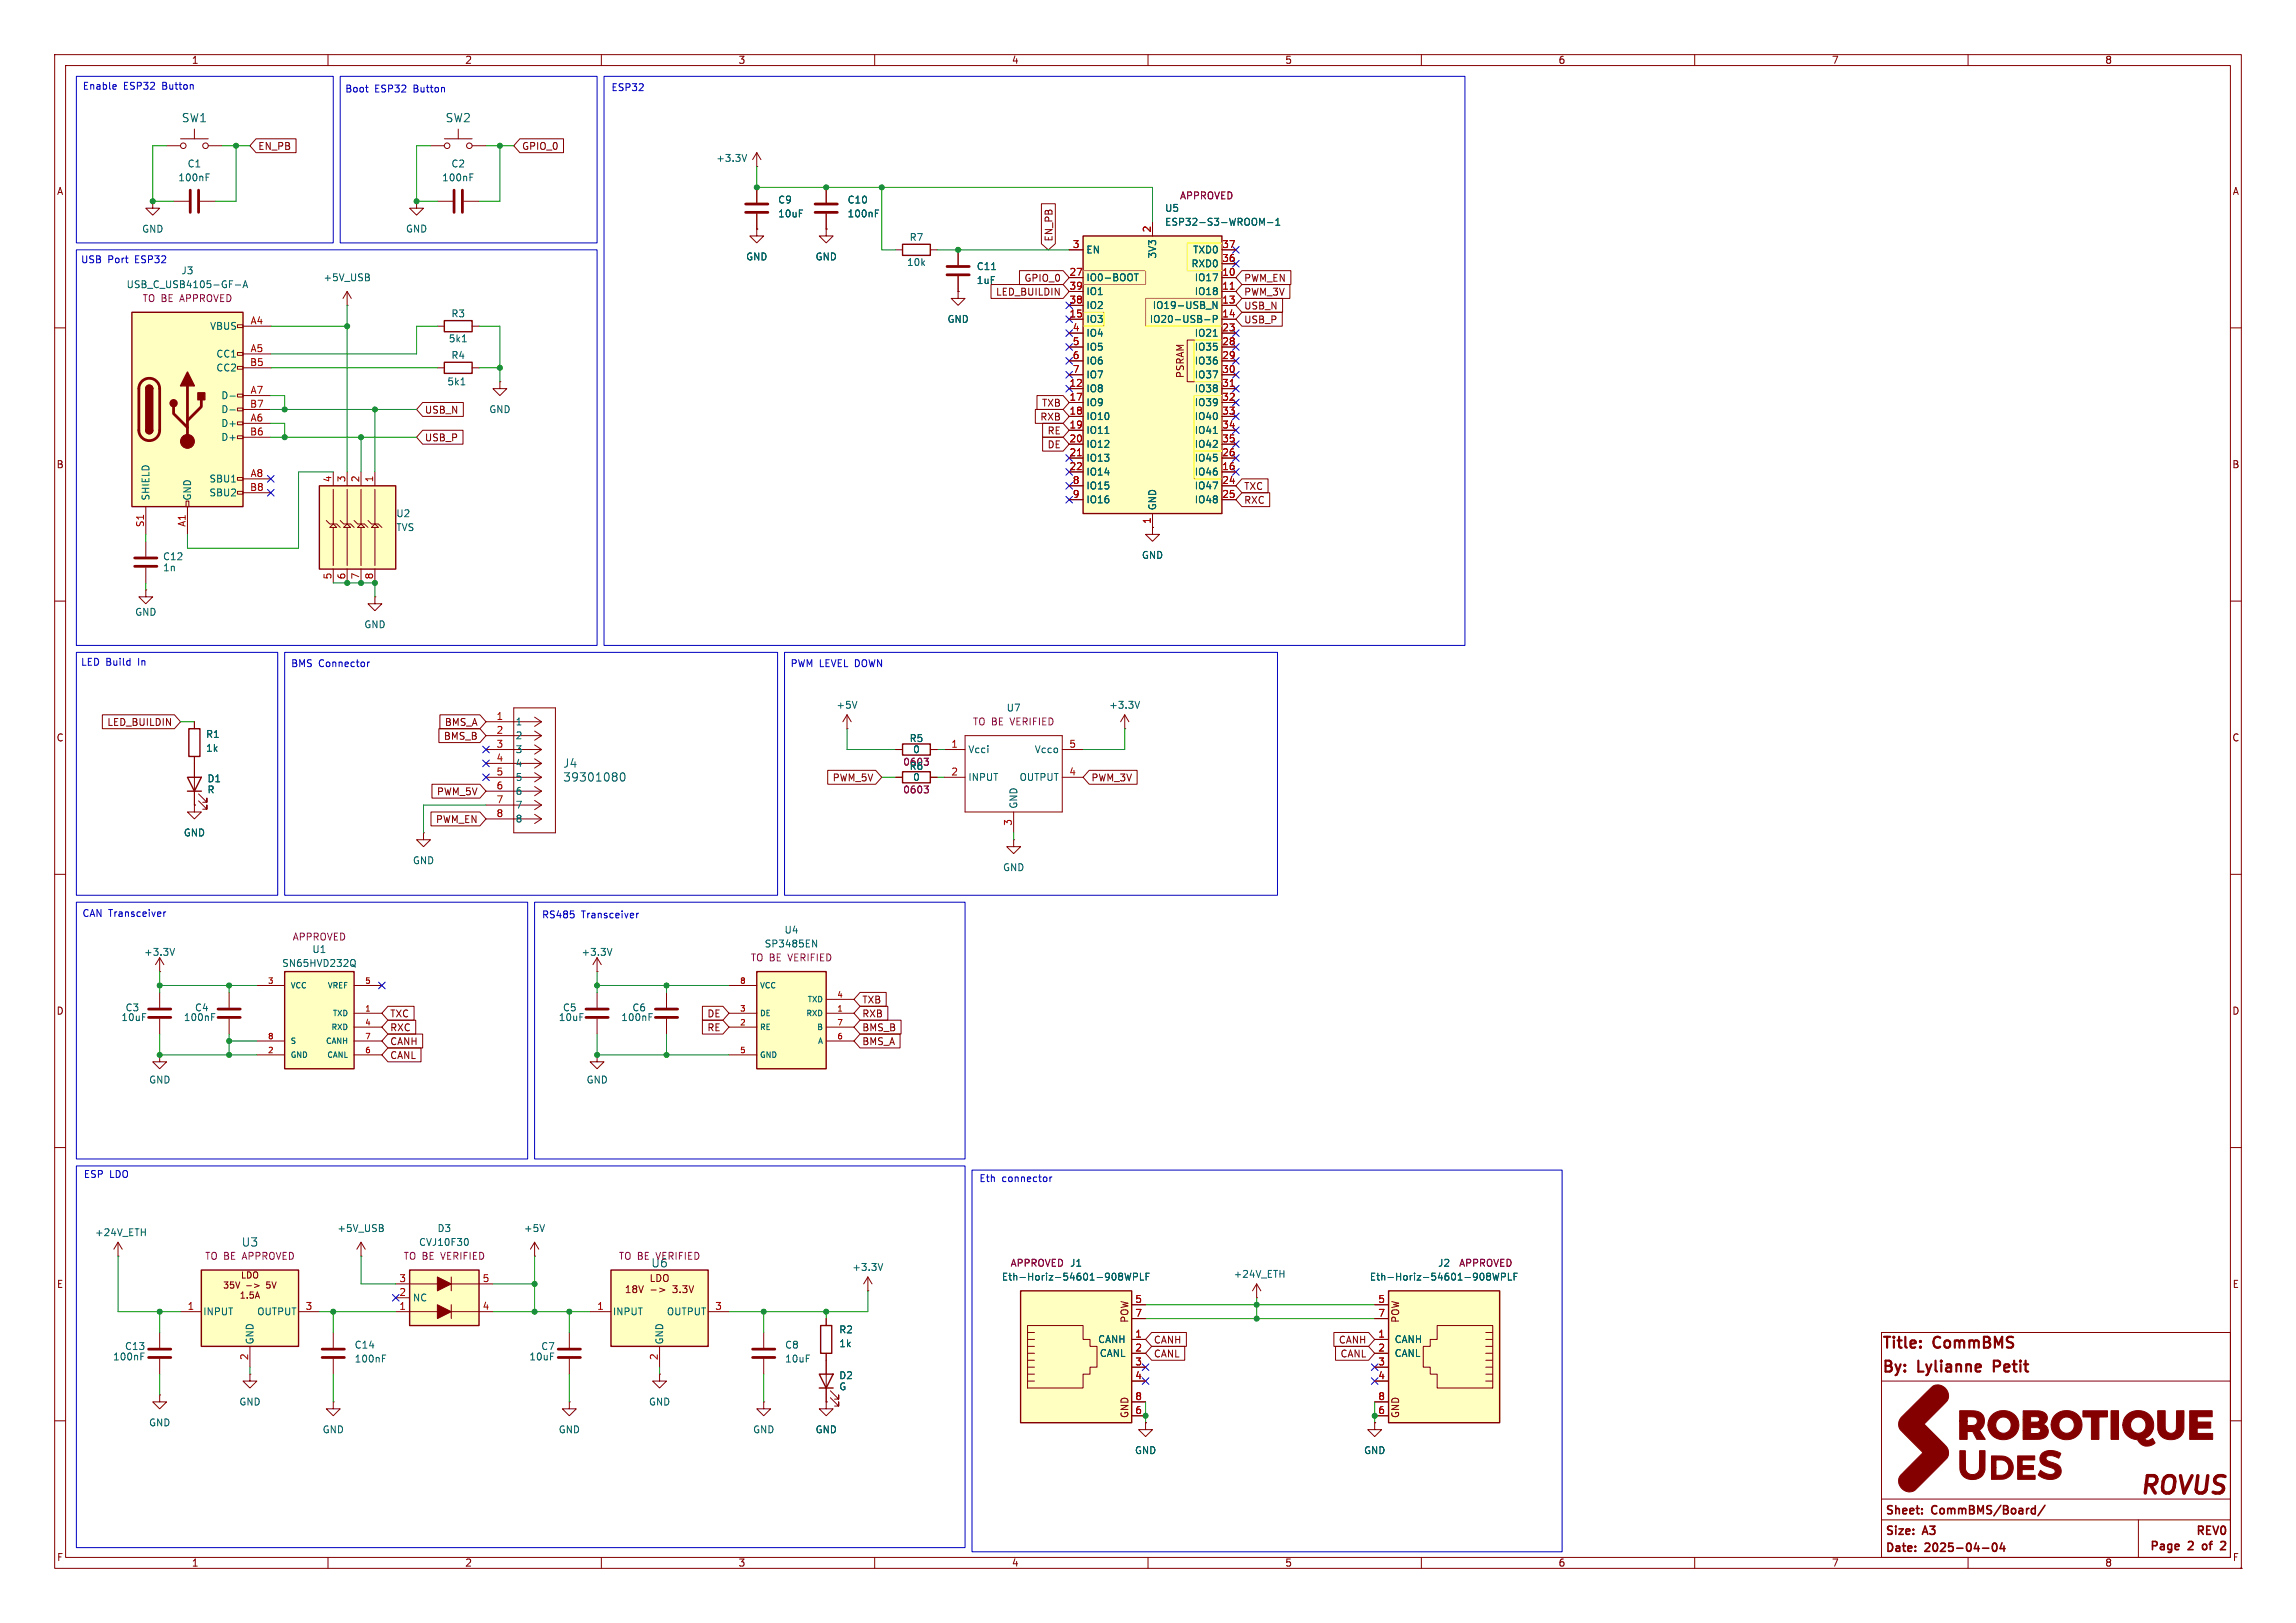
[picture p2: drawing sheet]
<svg xmlns="http://www.w3.org/2000/svg" width="420mm" height="297mm" viewBox="0 0 420 297" stroke-linecap="round" stroke-linejoin="round" font-family="sans-serif">
<defs><g id="words">
<text font-size="4.4" fill="#840000" x="390.8" y="274.3">ROVUS</text>
<g font-size="2.8" fill="#840000">
<text x="344.2" y="247.8">Title:</text>
<text x="353.8" y="247.8">CommBMS</text>
<text x="344.2" y="252.1">By:</text>
<text x="351" y="252.1">Lylianne</text>
<text x="365.6" y="252.1">Petit</text>
</g>
<g font-size="2.1" fill="#006464">
<text x="33.2" y="22.6">SW1</text>
<text x="81.4" y="22.6">SW2</text>
<text x="102.9" y="140.7">J4</text>
<text x="102.9" y="143.2">39301080</text>
<text x="44.1" y="228.3">U3</text>
</g>
<text font-size="2.1" fill="#840084" x="119" y="232.1">U6</text>
<g font-size="2.1" fill="#840000">
<text x="344.8" y="281.3">Size:</text>
<text x="344.8" y="277.6">Sheet:</text>
<text x="351.9" y="281.3">A3</text>
<text x="353.5" y="277.6">CommBMS/Board/</text>
<text x="401.4" y="281.3">REV0</text>
<text x="344.8" y="284.4">Date:</text>
<text x="352.3" y="284.4">2025-04-04</text>
<text x="393" y="284.1">Page</text>
<text x="400.2" y="284.1">2</text>
<text x="403.4" y="284.1">of</text>
<text x="407.3" y="284.1">2</text>
</g>
<g font-size="1.8" fill="#840000">
<text x="35" y="11.9">1</text>
<text x="85" y="11.9">2</text>
<text x="135" y="11.9">3</text>
<text x="185" y="11.9">4</text>
<text x="235" y="11.9">5</text>
<text x="285" y="11.9">6</text>
<text x="335" y="11.9">7</text>
<text x="385" y="11.9">8</text>
<text x="47.1" y="27.6">EN_PB</text>
<text x="95.4" y="27.6">GPIO_0</text>
<text x="10.3" y="35.9">A</text>
<text x="408.3" y="35.9">A</text>
<text x="192.7" y="44.3" transform="rotate(-90 192.7 44.3)">EN_PB</text>
<text x="187.3" y="51.8">GPIO_0</text>
<text x="227.5" y="51.8">PWM_EN</text>
<text x="182.1" y="54.3">LED_BUILDIN</text>
<text x="227.5" y="54.3">PWM_3V</text>
<text x="227.5" y="56.8">USB_N</text>
<text x="227.5" y="59.4">USB_P</text>
<text x="216.8" y="69.3" transform="rotate(-90 216.8 69.3)">PSRAM</text>
<text x="77.6" y="75.9">USB_N</text>
<text x="190.2" y="77.2">RXB</text>
<text x="190.5" y="74.6">TXB</text>
<text x="77.6" y="81">USB_P</text>
<text x="191.5" y="79.7">RE</text>
<text x="191.5" y="82.2">DE</text>
<text x="10.3" y="85.9">B</text>
<text x="227.5" y="89.9">TXC</text>
<text x="408.2" y="85.9">B</text>
<text x="227.5" y="92.4">RXC</text>
<text x="10.3" y="135.9">C</text>
<text x="19.5" y="133">LED_BUILDIN</text>
<text x="81.1" y="135.6">BMS_B</text>
<text x="81.3" y="133">BMS_A</text>
<text x="408.2" y="135.9">C</text>
<text x="152.2" y="143.2">PWM_5V</text>
<text x="199.5" y="143.2">PWM_3V</text>
<text x="79.8" y="145.7">PWM_5V</text>
<text x="79.6" y="150.8">PWM_EN</text>
<text x="10.3" y="185.9">D</text>
<text x="157.6" y="183.8">TXB</text>
<text x="408.2" y="185.9">D</text>
<text x="71.3" y="191.5">CANH</text>
<text x="71.3" y="186.4">TXC</text>
<text x="71.3" y="188.9">RXC</text>
<text x="129.3" y="188.9">RE</text>
<text x="129.3" y="186.4">DE</text>
<text x="157.6" y="188.9">BMS_B</text>
<text x="157.6" y="186.4">RXB</text>
<text x="157.6" y="191.5">BMS_A</text>
<text x="71.3" y="194">CANL</text>
<text x="10.3" y="235.9">E</text>
<text x="120.7" y="235.8">-&gt;</text>
<text x="125" y="235.8">3.3V</text>
<text x="408.3" y="235.9">E</text>
<text x="206.6" y="242.2" transform="rotate(-90 206.6 242.2)">POW</text>
<text x="256.1" y="242.2" transform="rotate(-90 256.1 242.2)">POW</text>
<text x="211" y="248.6">CANL</text>
<text x="211" y="246.1">CANH</text>
<text x="244.8" y="246.1">CANH</text>
<text x="245.1" y="248.6">CANL</text>
<text x="206.6" y="259.6" transform="rotate(-90 206.6 259.6)">GND</text>
<text x="256.1" y="259.6" transform="rotate(-90 256.1 259.6)">GND</text>
<text x="10.3" y="285.9">F</text>
<text x="35" y="286.9">1</text>
<text x="85" y="286.9">2</text>
<text x="135" y="286.9">3</text>
<text x="185" y="286.9">4</text>
<text x="235" y="286.9">5</text>
<text x="285" y="286.9">6</text>
<text x="335" y="286.9">7</text>
<text x="385" y="286.9">8</text>
<text x="408.3" y="285.9">F</text>
</g>
<g font-size="1.8" fill="#0000c2">
<text x="15" y="16.6">Enable</text>
<text x="22.6" y="16.6">ESP32</text>
<text x="29.8" y="16.6">Button</text>
<text x="63.1" y="17.1">Boot</text>
<text x="68.5" y="17.1">ESP32</text>
<text x="75.7" y="17.1">Button</text>
<text x="111.8" y="16.9">ESP32</text>
<text x="14.7" y="48.4">USB</text>
<text x="19.7" y="48.4">Port</text>
<text x="24.8" y="48.4">ESP32</text>
<text x="14.7" y="122">LED Build</text>
<text x="25.4" y="122">In</text>
<text x="53.2" y="122.3">BMS</text>
<text x="58.3" y="122.3">Connector</text>
<text x="144.5" y="122.3">PWM LEVEL DOWN</text>
<text x="15" y="168">CAN Transceiver</text>
<text x="99.1" y="168.3">RS485</text>
<text x="106.3" y="168.3">Transceiver</text>
<text x="15.2" y="215.8">ESP</text>
<text x="20" y="215.8">LDO</text>
<text x="179.1" y="216.5">Eth</text>
<text x="183.3" y="216.5">connector</text>
</g>
<g font-size="1.8" fill="#006464">
<text x="130.9" y="29.8">+3.3V</text>
<text x="32.5" y="33.4">100nF</text>
<text x="34.2" y="30.8">C1</text>
<text x="80.8" y="33.4">100nF</text>
<text x="82.5" y="30.8">C2</text>
<text x="142.2" y="37.4">C9</text>
<text x="142.2" y="40">10uF</text>
<text x="154.9" y="40">100nF</text>
<text x="154.9" y="37.4">C10</text>
<text x="213" y="39">U5</text>
<text x="213" y="41.5">ESP32-S3-WROOM-1</text>
<text x="25.9" y="42.8">GND</text>
<text x="74.2" y="42.8">GND</text>
<text x="136.4" y="47.9">GND</text>
<text x="149.1" y="47.9">GND</text>
<text x="166.3" y="44.3">R7</text>
<text x="198.6" y="46.6">EN</text>
<text x="211.7" y="47.4" transform="rotate(-90 211.7 47.4)">3V3</text>
<text x="218.2" y="46.6">TXD0</text>
<text x="23.1" y="52.9">USB_C_USB4105-GF-A</text>
<text x="33.1" y="50.4">J3</text>
<text x="59.1" y="51.7">+5V_USB</text>
<text x="165.8" y="48.9">10k</text>
<text x="178.6" y="52.2">1uF</text>
<text x="178.6" y="49.6">C11</text>
<text x="198.6" y="51.7">IO0-BOOT</text>
<text x="217.8" y="49.1">RXD0</text>
<text x="218.5" y="51.7">IO17</text>
<text x="82.5" y="58.3">R3</text>
<text x="173.2" y="59.3">GND</text>
<text x="198.6" y="59.3">IO3</text>
<text x="198.6" y="56.7">IO2</text>
<text x="198.6" y="54.2">IO1</text>
<text x="210.2" y="59.3">IO20-USB-P</text>
<text x="210.8" y="56.7">IO19-USB_N</text>
<text x="218.5" y="54.2">IO18</text>
<text x="38.3" y="60.6">VBUS</text>
<text x="39.5" y="65.6">CC1</text>
<text x="82" y="62.8">5k1</text>
<text x="82.5" y="65.9">R4</text>
<text x="198.6" y="61.8">IO4</text>
<text x="198.6" y="64.4">IO5</text>
<text x="218.5" y="61.8">IO21</text>
<text x="218.5" y="64.4">IO35</text>
<text x="39.5" y="68.2">CC2</text>
<text x="81.7" y="70.7">5k1</text>
<text x="198.6" y="72">IO8</text>
<text x="198.6" y="66.9">IO6</text>
<text x="198.6" y="69.4">IO7</text>
<text x="218.5" y="66.9">IO36</text>
<text x="218.5" y="69.4">IO37</text>
<text x="218.5" y="72">IO38</text>
<text x="40.4" y="73.3">D-</text>
<text x="40.4" y="75.8">D-</text>
<text x="89.4" y="75.8">GND</text>
<text x="198.6" y="74.5">IO9</text>
<text x="198.6" y="77.1">IO10</text>
<text x="218.5" y="74.5">IO39</text>
<text x="218.5" y="77.1">IO40</text>
<text x="40.4" y="78.3">D+</text>
<text x="40.4" y="80.9">D+</text>
<text x="198.6" y="79.6">IO11</text>
<text x="198.6" y="82.1">IO12</text>
<text x="218.5" y="79.6">IO41</text>
<text x="218.5" y="82.1">IO42</text>
<text x="38.2" y="88.5">SBU1</text>
<text x="198.6" y="84.7">IO13</text>
<text x="198.6" y="87.2">IO14</text>
<text x="198.6" y="89.8">IO15</text>
<text x="218.5" y="87.2">IO46</text>
<text x="218.5" y="89.8">IO47</text>
<text x="218.5" y="84.7">IO45</text>
<text x="27.5" y="91.7" transform="rotate(-90 27.5 91.7)">SHIELD</text>
<text x="35.2" y="91.7" transform="rotate(-90 35.2 91.7)">GND</text>
<text x="38.2" y="91">SBU2</text>
<text x="72.4" y="94.8">U2</text>
<text x="198.6" y="92.3">IO16</text>
<text x="211.7" y="93.5" transform="rotate(-90 211.7 93.5)">GND</text>
<text x="218.5" y="92.3">IO48</text>
<text x="72.4" y="97.4">TVS</text>
<text x="29.7" y="104.7">1n</text>
<text x="29.7" y="102.7">C12</text>
<text x="208.8" y="102.5">GND</text>
<text x="24.6" y="112.9">GND</text>
<text x="66.5" y="115.2">GND</text>
<text x="152.9" y="129.9">+5V</text>
<text x="184" y="130.4">U7</text>
<text x="202.8" y="129.9">+3.3V</text>
<text x="37.6" y="135.2">R1</text>
<text x="37.6" y="137.8">1k</text>
<text x="94.2" y="132.9">1</text>
<text x="94.2" y="135.5">2</text>
<text x="166.3" y="136">R5</text>
<text x="37.9" y="143.4">D1</text>
<text x="94.2" y="138">3</text>
<text x="94.2" y="140.6">4</text>
<text x="94.2" y="143.1">5</text>
<text x="166.3" y="141.1">R6</text>
<text x="166.9" y="143.1">0</text>
<text x="166.9" y="138">0</text>
<text x="177" y="138">Vcci</text>
<text x="177" y="143.1">INPUT</text>
<text x="186.4" y="143.1">OUTPUT</text>
<text x="189.2" y="138">Vcco</text>
<text x="37.9" y="145.4">R</text>
<text x="94.2" y="145.6">6</text>
<text x="94.2" y="148.2">7</text>
<text x="186.3" y="148.1" transform="rotate(-90 186.3 148.1)">GND</text>
<text x="33.5" y="153.3">GND</text>
<text x="94.2" y="150.7">8</text>
<text x="75.4" y="158.3">GND</text>
<text x="183.4" y="159.6">GND</text>
<text x="139.8" y="173.6">SP3485EN</text>
<text x="143.4" y="171">U4</text>
<text x="26.3" y="175.1">+3.3V</text>
<text x="51.5" y="177.1">SN65HVD232Q</text>
<text x="57" y="174.6">U1</text>
<text x="106.3" y="175.1">+3.3V</text>
<text x="22.9" y="185.3">C3</text>
<text x="35.6" y="185.3">C4</text>
<text x="102.9" y="185.3">C5</text>
<text x="115.6" y="185.3">C6</text>
<text x="22.1" y="187">10uF</text>
<text x="33.5" y="187">100nF</text>
<text x="102.1" y="187">10uF</text>
<text x="113.5" y="187">100nF</text>
<text x="27.2" y="198.5">GND</text>
<text x="107.2" y="198.5">GND</text>
<text x="17.3" y="226.4">+24V_ETH</text>
<text x="61.6" y="225.7">+5V_USB</text>
<text x="79.9" y="225.7">D3</text>
<text x="95.8" y="225.7">+5V</text>
<text x="76.6" y="228.2">CVJ10F30</text>
<text x="155.8" y="232.8">+3.3V</text>
<text x="263" y="232">J2</text>
<text x="75.4" y="238.4">NC</text>
<text x="183.2" y="234.5">Eth-Horiz-54601-908WPLF</text>
<text x="225.6" y="234">+24V_ETH</text>
<text x="250.5" y="234.5">Eth-Horiz-54601-908WPLF</text>
<text x="37.1" y="240.9">INPUT</text>
<text x="47" y="240.9">OUTPUT</text>
<text x="112" y="240.9">INPUT</text>
<text x="121.9" y="240.9">OUTPUT</text>
<text x="153.4" y="244.2">R2</text>
<text x="200.8" y="246">CANH</text>
<text x="255" y="246">CANH</text>
<text x="20.6" y="249.1">100nF</text>
<text x="22.8" y="247.2">C13</text>
<text x="46.6" y="246.1" transform="rotate(-90 46.6 246.1)">GND</text>
<text x="64.8" y="249.5">100nF</text>
<text x="64.8" y="247">C14</text>
<text x="96.7" y="249.1">10uF</text>
<text x="98.9" y="247.2">C7</text>
<text x="121.5" y="246.1" transform="rotate(-90 121.5 246.1)">GND</text>
<text x="143.5" y="247">C8</text>
<text x="143.5" y="249.5">10uF</text>
<text x="153.4" y="246.7">1k</text>
<text x="201.1" y="248.5">CANL</text>
<text x="255" y="248.5">CANL</text>
<text x="43.7" y="257.4">GND</text>
<text x="118.6" y="257.4">GND</text>
<text x="153.4" y="252.6">D2</text>
<text x="153.4" y="254.6">G</text>
<text x="27.2" y="261.2">GND</text>
<text x="58.9" y="262.5">GND</text>
<text x="102.1" y="262.5">GND</text>
<text x="137.7" y="262.5">GND</text>
<text x="149.1" y="262.5">GND</text>
<text x="207.5" y="266.3">GND</text>
<text x="249.4" y="266.3">GND</text>
</g>
<g font-size="1.8" fill="#840084">
<text x="215.8" y="36.7">APPROVED</text>
<text x="26" y="55.5">TO BE APPROVED</text>
<text x="177.9" y="132.9">TO BE VERIFIED</text>
<text x="165.1" y="140.3">0603</text>
<text x="165.1" y="145.4">0603</text>
<text x="53.4" y="172.3">APPROVED</text>
<text x="137.2" y="176.1">TO BE VERIFIED</text>
<text x="37.4" y="230.7">TO BE APPROVED</text>
<text x="73.7" y="230.7">TO BE VERIFIED</text>
<text x="113.1" y="230.7">TO BE VERIFIED</text>
<text x="184.8" y="232">APPROVED J1</text>
<text x="266.8" y="232">APPROVED</text>
</g>
<g font-size="1.8" fill="#a90000">
<text x="196.1" y="45.5">3</text>
<text x="210.6" y="42.6" transform="rotate(-90 210.6 42.6)">2</text>
<text x="223.5" y="45.5">37</text>
<text x="195.5" y="50.5">27</text>
<text x="195.5" y="53.1">39</text>
<text x="223.5" y="50.5">10</text>
<text x="223.5" y="53.1">11</text>
<text x="223.5" y="48">36</text>
<text x="45.7" y="59.4">A4</text>
<text x="195.5" y="58.2">15</text>
<text x="195.5" y="55.6">38</text>
<text x="223.5" y="55.6">13</text>
<text x="223.5" y="58.2">14</text>
<text x="45.7" y="64.5">A5</text>
<text x="196.1" y="60.7">4</text>
<text x="196.1" y="63.2">5</text>
<text x="196.1" y="65.8">6</text>
<text x="223.5" y="60.7">23</text>
<text x="223.5" y="63.2">28</text>
<text x="223.5" y="65.8">29</text>
<text x="45.6" y="67.1">B5</text>
<text x="195.5" y="70.9">12</text>
<text x="196.1" y="68.3">7</text>
<text x="223.5" y="68.3">30</text>
<text x="223.5" y="70.9">31</text>
<text x="45.6" y="74.7">B7</text>
<text x="45.7" y="77.2">A6</text>
<text x="45.7" y="72.1">A7</text>
<text x="195.5" y="73.4">17</text>
<text x="195.5" y="75.9">18</text>
<text x="223.5" y="73.4">32</text>
<text x="223.5" y="75.9">33</text>
<text x="45.6" y="79.8">B6</text>
<text x="195.5" y="78.5">19</text>
<text x="195.5" y="81">20</text>
<text x="195.5" y="83.6">21</text>
<text x="223.5" y="83.6">26</text>
<text x="223.5" y="78.5">34</text>
<text x="223.5" y="81">35</text>
<text x="45.6" y="89.9">B8</text>
<text x="45.7" y="87.4">A8</text>
<text x="60.7" y="88.3" transform="rotate(-90 60.7 88.3)">4</text>
<text x="63.2" y="88.3" transform="rotate(-90 63.2 88.3)">3</text>
<text x="65.8" y="88.3" transform="rotate(-90 65.8 88.3)">2</text>
<text x="68.3" y="88.3" transform="rotate(-90 68.3 88.3)">1</text>
<text x="195.5" y="86.1">22</text>
<text x="196.1" y="88.6">8</text>
<text x="223.5" y="86.1">16</text>
<text x="223.5" y="88.6">24</text>
<text x="196.1" y="91.2">9</text>
<text x="210.6" y="96" transform="rotate(-90 210.6 96)">1</text>
<text x="223.5" y="91.2">25</text>
<text x="26.4" y="96.6" transform="rotate(-90 26.4 96.6)">S1</text>
<text x="34" y="96.5" transform="rotate(-90 34 96.5)">A1</text>
<text x="60.7" y="106.1" transform="rotate(-90 60.7 106.1)">5</text>
<text x="63.2" y="106.1" transform="rotate(-90 63.2 106.1)">6</text>
<text x="65.8" y="106.1" transform="rotate(-90 65.8 106.1)">7</text>
<text x="68.3" y="106.1" transform="rotate(-90 68.3 106.1)">8</text>
<text x="90.7" y="131.8">1</text>
<text x="90.7" y="134.4">2</text>
<text x="90.7" y="136.9">3</text>
<text x="173.9" y="136.9">1</text>
<text x="195.5" y="136.9">5</text>
<text x="90.7" y="139.4">4</text>
<text x="90.7" y="142">5</text>
<text x="173.9" y="142">2</text>
<text x="195.5" y="142">4</text>
<text x="90.7" y="144.5">6</text>
<text x="90.7" y="147.1">7</text>
<text x="90.7" y="149.6">8</text>
<text x="185.2" y="151.2" transform="rotate(-90 185.2 151.2)">3</text>
<text x="34.2" y="239.8">1</text>
<text x="55.8" y="239.8">3</text>
<text x="73" y="239.8">1</text>
<text x="73" y="237.2">2</text>
<text x="73" y="234.7">3</text>
<text x="88.2" y="239.8">4</text>
<text x="88.2" y="234.7">5</text>
<text x="109.1" y="239.8">1</text>
<text x="130.7" y="239.8">3</text>
<text x="207.6" y="238.5">5</text>
<text x="252" y="238.5">5</text>
<text x="207.6" y="244.9">1</text>
<text x="207.6" y="241">7</text>
<text x="252" y="244.9">1</text>
<text x="252" y="241">7</text>
<text x="45.5" y="249" transform="rotate(-90 45.5 249)">2</text>
<text x="120.4" y="249" transform="rotate(-90 120.4 249)">2</text>
<text x="207.6" y="247.4">2</text>
<text x="207.6" y="249.9">3</text>
<text x="252" y="247.4">2</text>
<text x="252" y="249.9">3</text>
<text x="207.6" y="252.5">4</text>
<text x="207.6" y="256.3">8</text>
<text x="252" y="252.5">4</text>
<text x="252" y="256.3">8</text>
<text x="207.6" y="258.8">6</text>
<text x="252" y="258.8">6</text>
</g>
<g font-size="1.4" fill="#a90000">
<text x="48.9" y="180.1">3</text>
<text x="66.7" y="185.2">1</text>
<text x="66.7" y="180.1">5</text>
<text x="135.3" y="185.2">3</text>
<text x="135.3" y="180.1">8</text>
<text x="153.1" y="185.2">1</text>
<text x="153.1" y="182.6">4</text>
<text x="48.9" y="190.2">8</text>
<text x="66.7" y="190.2">7</text>
<text x="66.7" y="187.7">4</text>
<text x="135.3" y="187.7">2</text>
<text x="153.1" y="190.2">6</text>
<text x="153.1" y="187.7">7</text>
<text x="48.9" y="192.8">2</text>
<text x="66.7" y="192.8">6</text>
<text x="135.3" y="192.8">5</text>
</g>
<g font-size="1.4" fill="#006464">
<text x="53.1" y="181.1">VCC</text>
<text x="59.8" y="181.1">VREF</text>
<text x="138.9" y="181.1">VCC</text>
<text x="147.6" y="183.6">TXD</text>
<text x="53.1" y="191.2">S</text>
<text x="59.5" y="191.2">CANH</text>
<text x="60.5" y="188.7">RXD</text>
<text x="60.7" y="186.2">TXD</text>
<text x="138.9" y="188.7">RE</text>
<text x="138.9" y="186.2">DE</text>
<text x="147.4" y="186.2">RXD</text>
<text x="149.4" y="188.7">B</text>
<text x="149.5" y="191.2">A</text>
<text x="53.1" y="193.8">GND</text>
<text x="59.7" y="193.8">CANL</text>
<text x="138.9" y="193.8">GND</text>
</g>
</g></defs>
<g fill="none" stroke="#840000" stroke-width=".18">
<path d="M10 10h400v277h-400zM12 12h396v273h-396zM60 10v2M110 10v2M160 10v2M210 10v2M260 10v2M310 10v2M360 10v2M10 60h2M408 60h2M10 110h2"/>
<path d="M408 110h2M10 160h2M408 160h2M10 210h2M408 210h2M10 260h2M139.7 256.5v1.3h1.3l-1.3 1.3-1.3-1.3h1.3M139.7 256.5h.1M344.2 243.8h63.8v41.2h-63.8zM344.2 252.7h63.7M408 260h2M344.2 278.1h63.7"/>
<path d="M344.2 274.3h63.7M391.2 278.1v6.9M60 285v2M110 285v2M160 285v2M210 285v2M260 285v2M310 285v2M360 285v2"/>
</g>
<path d="M374.1 275.5l-1.3 1.9M362.6 283.3h1.2M364.6 282.5l.2-.1a.8 .8 0 0 1 .5 .7 .8 .8 0 0 1-.5 .8 1 1 0 0 1-.2-1.4zM366.2 282.3l-.3 1.1h.9M366.6 282.9v1M406.8 282.1l-.6 .1M407 282.7l-.8 .9h.9" fill="none" stroke="#840000" stroke-width=".3"/>
<g fill="none" stroke="#840000" stroke-width=".4">
<path d="M344.6 244.6h1.2M345.2 244.6v2M345.9 249.2l-.3-.2h-.7v2M346.4 244.6l-.1 .1 .1 .1M346.4 244.6l.1 .1-.1 .1M346.4 244.6v.2M347.4 244.6v1.7M348.5 244.6v1.7M350.9 249v2M354.1 249v1.7M354.9 244.8a.69 .69 0 0 0-1 .1M355.1 249l-.1 .1 .1 .1"/>
<path d="M355.1 249l.1 .1-.1 .1M355.1 249v.2M363.9 244.8l-.3-.2h-.7v2M364.7 250h.8M364.9 246.6v-2l.7 1.5 .6-1.5v2M365.8 249.2l-.3-.2h-.8v2M368.2 244.7l-.7-.1-.3 .2M368.4 249v1.7M369.6 249l-.1 .1 .1 .1M369.6 249l.1 .1-.1 .1M369.6 249v.2M370.5 249v1.7"/>
</g>
<g fill="#840000" stroke="#840000" stroke-width=".18">
<path d="M347.9 259.2l4.1-4.1a4.6 4.6 0 0 1 2.1-1.6 1.99 1.99 0 0 1 2.2 1.3 1.99 1.99 0 0 1-.9 2.4l-3.4 3.4 3.4 3.4a2.06 2.06 0 0 1 .1 3.5l-3.2 3.2a8.1 8.1 0 0 1-2.7 2.3 1.98 1.98 0 0 1-2.2-1.3 1.98 1.98 0 0 1 .9-2.4l3.5-3.5-2.3-2.2a8 8 0 0 1-2.2-2.5 1.93 1.93 0 0 1 .6-1.9z"/>
<path d="M358.5 265.5h1v3.4a1.34 1.34 0 0 0 1.7 .9 1.34 1.34 0 0 0 .9-1.7v-2.6h1v3.5a2.35 2.35 0 0 1-2.3 1.7 2.35 2.35 0 0 1-2.3-1.8z"/>
<path d="M373.6 265.9a2.78 2.78 0 0 1 3.4 .2l-.4 .8a1.96 1.96 0 0 0-2.3-.3 .7 .7 0 0 0 .8 .9l.5 .2a1.54 1.54 0 0 1 1.4 1.7 1.54 1.54 0 0 1-1.8 1.3h-.1a3.3 3.3 0 0 1-2.3-.8l.4-.8a2.16 2.16 0 0 0 2.6 .5 .71 .71 0 0 0-.7-1l-.5-.2a1.45 1.45 0 0 1-1.3-.9 1.45 1.45 0 0 1 .3-1.6z"/>
<path d="M364.3 266.4h1a2.33 2.33 0 0 1 2.8 3 2.55 2.55 0 0 1-2.8 1.3h-1v-2.1h.8v1.4h.6a1.44 1.44 0 0 0 1.7-1.4 1.44 1.44 0 0 0-1.7-1.4h-.6v1.4h-.8z"/>
<path d="M369.1 266.4h3.1v.8h-2.3v1h2.1v.7h-2.1v1.1h2.4v.7h-3.2z"/>
<path d="M389.1 258.9a2.82 2.82 0 0 1 3.5-.4 2.82 2.82 0 0 1 1.1 3.4 3.1 3.1 0 0 1-1.4 1.4 .94 .94 0 0 0 1.4-.1l.4 .7a.22 .22 0 0 1 .1 .2 .22 .22 0 0 1-.2 .2 1.95 1.95 0 0 1-3-.8 2.7 2.7 0 0 1-2.7-2.7h1.4a1.46 1.46 0 0 0 1.7 1.4 1.46 1.46 0 0 0 1.2-1.8 1.46 1.46 0 0 0-1.9-1 1.48 1.48 0 0 0-1 1.4h-1.4a2.46 2.46 0 0 1 .8-1.9z"/>
<path d="M364.5 258.9a2.89 2.89 0 0 1 3-.6 2.89 2.89 0 0 1 1.8 2.5 2.83 2.83 0 0 1-2.8 2.7 2.83 2.83 0 0 1-2.9-2.7h1.5a1.46 1.46 0 0 0 2 1.3 1.46 1.46 0 0 0 .3-2.4 1.41 1.41 0 0 0-1.5-.3 1.41 1.41 0 0 0-.8 1.4h-1.5a2.47 2.47 0 0 1 .9-1.9z"/>
<path d="M376 258.9a2.81 2.81 0 0 1 3.6-.3 2.81 2.81 0 0 1 .9 3.5 2.87 2.87 0 0 1-3.1 1.3 2.87 2.87 0 0 1-2.2-2.7h1.4a1.45 1.45 0 0 0 1.7 1.5 1.45 1.45 0 0 0 1.1-1.9 1.45 1.45 0 0 0-2-.9l-.5 .5-.3 .8h-1.4a2.39 2.39 0 0 1 .8-1.8z"/>
<path d="M394.7 258.2h1.4v2.1a1.54 1.54 0 0 0 .8 2 1.13 1.13 0 0 0 1.2-1.5v-2.6h1.4v3.2a2.16 2.16 0 0 1-2.8 2 2.37 2.37 0 0 1-2-2.9z"/>
<path d="M358.5 258.2h1.2a3.5 3.5 0 0 1 2.8 .5 2.04 2.04 0 0 1-.4 3l1.1 1.7h-1.6l-.7-1.4h-1.1v1.4h-1.3v-3.3h1.3v.8h.6a.9 .9 0 0 0 1-.2 .9 .9 0 0 0 .3-.9l-.3-.3-.2-.2h-1.4v.8h-1.3z"/>
<path d="M370.1 258.2h1.4a3.1 3.1 0 0 1 2.9 .7 1.17 1.17 0 0 1-.8 1.7 1.42 1.42 0 0 1 1 1.7 1.42 1.42 0 0 1-1.6 1.1h-2.9v-1.6h1.3v.5h.9a.6 .6 0 0 0 .8-.2 .6 .6 0 0 0-.2-.8l-1.5-.1v.6h-1.3v-2.1h1.3v.5h1.3a.55 .55 0 0 0 .3-.7 .55 .55 0 0 0-.8-.3h-.8v.5h-1.3z"/>
<path d="M381 258.2h4.5v1.1h-1.6v4.1h-1.3v-4.1h-1.6z"/>
<path d="M386.2 258.2h1.3v5.2h-1.3z"/>
<path d="M400.5 258.2h4.2v1.1h-2.8v.9h2.5v1.1h-2.5v1h2.8v1.1h-4.2z"/>
<circle cx="410" cy="287" r=".01"/>
</g>
<path d="M58.4 88.9h14v15.2h-14z" fill="#ffffc2"/>
<g fill="none" stroke="#840000" stroke-width=".18">
<path d="M59.7 95.3l.6 .6h.7M60.3 96.5l.7-.6 .6 .6zM61 95.9h.6l.6 .6M61 86.4v2.5M61 89.5v6.4M61 96.5v7M62.2 95.3l.7 .6h.6M62.9 96.5l.6-.6 .6 .6zM63.5 95.9h.6l.7 .6M63.5 86.4v2.5M63.5 89.5v6.4M63.5 96.5v7"/>
<path d="M64.8 95.3l.6 .6h.6M65.4 96.5l.6-.6 .7 .6zM66 95.9h.7l.6 .6M66 86.4v2.5M66 89.5v6.4M66 96.5v7M67.3 95.3l.6 .6h.7M67.9 96.5l.7-.6 .6 .6zM68.6 95.9h.6l.6 .6M68.6 86.4v2.5M68.6 89.5v6.4M68.6 96.5v7"/>
<path d="M61 104.1v2.6M63.5 104.1v2.6M66 104.1v2.6M68.6 104.1v2.6"/>
</g>
<path d="M58.4 88.9h14v15.2h-14z" fill="none" stroke="#840000" stroke-width=".25"/>
<path d="M111.8 232.4h17.7v14h-17.7z" fill="#ffffc2"/>
<path d="M111.8 232.4h17.7v14h-17.7z" fill="none" stroke="#840000" stroke-width=".25"/>
<g fill="none" stroke="#840000" stroke-width=".18">
<path d="M151.1 41.9v1.3h1.3l-1.3 1.3-1.2-1.3h1.2M151.1 41.9h.1M66 229.9h.1M66 227.3l-.7 1.3M66 227.3v2.6M66 227.3l.8 1.3M114.5 236.6h.8M114.5 235.6l.4-.3v1.3M116 235.8l-.2 .3v.3l.2 .2 .4-.1 .1-.2v-.2l-.3-.3M116 235.8l-.2-.2 .2-.3h.2l.3 .2-.3 .3M116 235.8h.2M116.8 235.3l.5 1.3 .4-1.3"/>
<path d="M119.1 236.1h.9M119.1 233.2v1.3h.6M120.6 234.4a.68 .68 0 0 0 .3-.7 .68 .68 0 0 0-.7-.5v1.3M121.6 234.4a.81 .81 0 0 1 .1-1.2 .43 .43 0 0 1 .5 .5v.4l-.2 .3M121.6 236.1l-1 .3M123.1 235.3h.8l-.5 .5 .4 .1v.5l-.2 .2-.5-.2M124.4 236.4v.2M124.9 236.4l.2 .2 .5-.2M126 235.3l.5 1.3 .4-1.3M61 256.5v1.3h1.2l-1.2 1.3-1.3-1.3h1.3M61 256.5h.1M61 243.8v2.8"/>
<path d="M61 248.7v2.8M104.1 256.5v1.3h1.3l-1.3 1.3-1.2-1.3h1.2M104.1 256.5h.1M104.1 243.8v2.8M104.1 248.7v2.8M107.9 240h3.9M120.6 251.5v1.2h1.3l-1.3 1.3-1.2-1.3h1.2M120.6 251.5h.1M120.6 246.4v3.8M129.5 240h3.8"/>
</g>
<path d="M58.9 248.4h4.1M58.9 246.9h4.1M102.1 248.4h4.1M102.1 246.9h4.1" fill="none" stroke="#840000" stroke-width=".51"/>
<path d="M69.8 224.7l.3 .2v.3l-.2 .2M69.9 224.2l.2 .1-.2 .3M70 248.6h.4M70 248h.6" fill="none" stroke="#006464" stroke-width=".18"/>
<path d="M138.4 177.8h12.7v17.8h-12.7z" fill="#ffffc2"/>
<path d="M138.4 177.8h12.7v17.8h-12.7z" fill="none" stroke="#840000" stroke-width=".25"/>
<g fill="none" stroke="#840000" stroke-width=".18">
<path d="M109.2 193v1.3h1.3l-1.3 1.3-1.3-1.3h1.3M109.2 193h.1M133.3 185.4h5.1M133.3 188h5.1M133.3 193h5.1M133.3 180.3h5.1M151.1 185.4h5.1M151.1 188h5.1M151.1 182.9h5.1M151.1 190.5h5.1M21.6 229.9h.1M21.6 227.3l-.8 1.3"/>
<path d="M21.6 227.3v2.6M21.6 227.3l.8 1.3"/>
</g>
<path d="M148.7 172l.7 1.3v-1.3M25.8 225.5h.8M26.6 224.9v1.2" fill="none" stroke="#006464" stroke-width=".18"/>
<path d="M36.8 232.4h17.8v14h-17.8z" fill="#ffffc2"/>
<path d="M165.1 44.7h5.1v2h-5.1zM36.8 232.4h17.8v14h-17.8z" fill="none" stroke="#840000" stroke-width=".25"/>
<g fill="none" stroke="#840000" stroke-width=".18">
<path d="M163.8 45.7h1.3M170.2 45.7h1.2M41 234.6h.7l-.4 .4 .3 .1v.5l-.1 .1-.5-.1M42.7 234.6h-.5l-.1 .5 .2-.1 .4 .1 .1 .1-.1 .4-.1 .1-.5-.1M43.1 234.6l.4 1.1 .4-1.1M44.1 237.6h.6M44.1 236.7l.3-.3v1.2M44.4 232.7v1.2h.5M45.1 235.3h.9M45.2 237.5v.1M45.3 232.7a.58 .58 0 0 1 .6 .6 .58 .58 0 0 1-.6 .6zM46.3 236.4h-.5l-.1 .6 .2-.1h.4l.1 .2-.1 .4-.1 .1-.5-.1"/>
<path d="M46.4 232.9l.2-.2a.38 .38 0 0 1 .5 .4v.4a.38 .38 0 0 1-.3 .4 .38 .38 0 0 1-.4-.4zM46.5 235l.9 .3-.9 .3M46.7 237.6l.4-1.2 .4 1.2M46.8 237.2h.6M49.4 234.6h-.6v.5l.1-.1 .4 .1 .1 .1v.4l-.2 .1-.4-.1M49.7 234.6l.4 1.1 .4-1.1M29.2 255.3v1.2h1.3l-1.3 1.3-1.3-1.3h1.3M29.2 255.3h.1M29.2 243.8v2.8M29.2 248.7v2.8M33 240h3.8M45.7 251.5v1.2h1.3l-1.3 1.3-1.3-1.3h1.3"/>
<path d="M45.7 251.5h.1M45.7 246.4v3.8M54.6 240h3.8"/>
</g>
<path d="M27.2 248.4h4M27.2 246.9h4" fill="none" stroke="#840000" stroke-width=".51"/>
<path d="M25.8 248.2h.4" fill="none" stroke="#006464" stroke-width=".18"/>
<g fill="#ffffc2">
<path d="M198.1 43.2h25.4v50.8h-25.4z"/>
<path d="M198.1 57.2h3.8v2.5h-3.8z"/>
<path d="M198.1 49.5h11.4v2.6h-11.4z"/>
<path d="M209.5 54.6h14v5.1h-14z"/>
<path d="M217.2 44.5h6.3v5h-6.3z"/>
<path d="M218.4 82.6h5.1v5h-5.1z"/>
<path d="M218.4 72.4h5.1v10.2h-5.1z"/>
<path d="M218.4 62.2h5.1v7.7h-5.1z"/>
</g>
<path d="M198.1 43.2h25.4v50.8h-25.4zM165.1 136.1h5.1v2.1h-5.1zM165.1 141.2h5.1v2.1h-5.1z" fill="none" stroke="#840000" stroke-width=".25"/>
<g fill="none" stroke="#840000" stroke-width=".18">
<path d="M31.7 36.8h2.8M36.6 36.8h2.8M195.6 50.8h2.5M195.6 53.3h2.5M195.6 55.9h2.5M195.6 58.4h2.5M195.6 45.7h2.5M210.8 40.6v2.6M223.5 50.8h2.6M223.5 53.3h2.6M223.5 55.9h2.6M223.5 58.4h2.6"/>
<path d="M223.5 45.7h2.6M223.5 48.3h2.6M195.6 71.1h2.5M195.6 73.7h2.5M195.6 76.2h2.5M195.6 78.7h2.5M195.6 61h2.5M195.6 63.5h2.5M195.6 66h2.5M195.6 68.6h2.5M218.4 62.2h-1.2v7.7h1.2M223.5 71.1h2.6"/>
<path d="M223.5 73.7h2.6M223.5 76.2h2.6M223.5 78.7h2.6M223.5 61h2.6M223.5 63.5h2.6M223.5 66h2.6M223.5 68.6h2.6M195.6 86.4h2.5M195.6 81.3h2.5M195.6 83.8h2.5M195.6 88.9h2.5M195.6 91.4h2.5"/>
<path d="M210.8 94v2.5M223.5 86.4h2.6M223.5 81.3h2.6M223.5 83.8h2.6M223.5 88.9h2.6M223.5 91.4h2.6M163.8 137.2h1.3M170.2 137.2h1.2M205.7 133.4h.1M205.7 130.8l-.7 1.3M205.7 130.8v2.6M205.7 130.8l.8 1.3"/>
<path d="M77.5 152.4v1.3h1.2l-1.2 1.2-1.3-1.2h1.3M77.5 152.4h.1M163.8 142.2h1.3M170.2 142.2h1.2M185.4 153.7v1.2h1.3l-1.3 1.3-1.3-1.3h1.3M185.4 153.7h.1"/>
</g>
<path d="M198.1 57.2h3.8v2.5h-3.8zM198.1 49.5h11.4v2.6h-11.4zM209.5 54.6h14v5.1h-14zM218.4 62.2h5.1v7.7h-5.1zM218.4 82.6h5.1v5h-5.1z" fill="none" stroke="#f90" stroke-width=".18"/>
<path d="M217.2 44.5h6.3v5h-6.3zM218.4 72.4h5.1v10.2h-5.1z" fill="none" stroke="#ff0" stroke-width=".18"/>
<path d="M225 52.9h.8M225 70.7h.8M197.1 83.4h.7" fill="none" stroke="#a90000" stroke-width=".18"/>
<g fill="none" stroke="#006464" stroke-width=".18">
<path d="M37.7 32.4h.4M37.7 31.8h.6M207.5 50.1h.7M207.9 50.1v1.3M220.4 58.5h.9M220.6 56.6h1M221.9 58.4l.6-.1 .2-.1-.1-.3-.7-.2v1.3M222.6 55.2v1.3l-.7-1.3v1.3M230.8 40.9l.5-1v1.3M231.9 40.7h.9M233.4 41.2h.7M233.4 40.3l.3-.4v1.3"/>
<path d="M202.1 79.3h.7M221.9 79.3h.8M221.9 61.5h.8M208.5 128.3l-.5 1.3"/>
</g>
<path d="M34.8 34.8v4.1M36.3 34.8v4.1" fill="none" stroke="#840000" stroke-width=".51"/>
<path d="M169 138.8h.8l-.4 .4M169.6 139.2l.2 .3v.3l-.2 .2M169 143.8h.8l-.4 .5M169.6 144.3l.2 .3v.3l-.2 .2" fill="none" stroke="#840084" stroke-width=".18"/>
<path d="M74.9 232.4h12.7v10.2h-12.7z" fill="#ffffc2"/>
<g fill="none" stroke="#840000" stroke-width=".18">
<path d="M175.3 53.3v1.3h1.2l-1.2 1.3-1.3-1.3h1.3M175.3 53.3h.1M175.3 45.7v2.8M175.3 50.5v2.8M210.8 96.5v1.3h1.3l-1.3 1.3-1.3-1.3h1.3M210.8 96.5h.1M35.6 132.1v1.3M35.6 138.4v8.9M154.9 133.4h.1M154.9 130.8l-.7 1.3M154.9 130.8v2.6M154.9 130.8l.8 1.3"/>
<path d="M172.7 137.2h3.8M176.5 134.6h17.8v14h-17.8zM194.3 137.2h3.8M35.6 147.3v1.3h1.2l-1.2 1.3-1.3-1.3h1.3M35.6 147.3h.1M36.3 146.6l1.5 1.5v-.8v.8h-.7M36.3 145.3l1.5 1.5v-.7v.7h-.7M172.7 142.2h3.8M185.4 148.6v3.8M194.3 142.2h3.8M29.2 181.6v2.8M29.2 186.4v2.8"/>
<path d="M41.9 181.6v2.8M41.9 186.4v2.8M72.4 234.9h17.8M72.4 237.5h2.5M82.5 233.7v2.5M82.5 238.8v2.5M97.8 229.9h.1M97.8 227.3l-.8 1.3M97.8 227.3v2.6M97.8 227.3l.8 1.3M158.7 236.2h.1M158.7 233.7l-.7 1.2"/>
<path d="M158.7 233.7v2.5M158.7 233.7l.8 1.2M72.4 240h17.8M139.7 243.8v2.8M139.7 248.7v2.8M151.1 256.5v1.3h1.3l-1.3 1.3-1.2-1.3h1.2M151.1 256.5h.1M151.1 241.3v1.3M151.1 247.6v8.9M151.9 255.8l1.5 1.5v-.8v.8h-.7M151.9 254.5l1.5 1.5v-.7v.7h-.7"/>
</g>
<g fill="#840000" stroke="#840000" stroke-width=".18">
<path d="M80 238.8l2.5 1.2-2.5 1.3z"/>
<path d="M80 233.7l2.5 1.2-2.5 1.3z"/>
</g>
<path d="M34.5 133.4h2.1v5h-2.1zM34.3 142.2h2.5l-1.2 2.6zM34.3 144.8h2.5M74.9 232.4h12.7v10.2h-12.7zM149.9 251.5h2.5l-1.3 2.5zM149.9 254h2.5M150.1 242.6h2v5h-2z" fill="none" stroke="#840000" stroke-width=".25"/>
<path d="M181.4 49.3h.7M156.8 128.3l-.5 1.3M38.7 186.1h.4M38.7 185.5h.6M85.4 226.6a.79 .79 0 0 1 0 1.3M99.6 224.1l-.4 1.3M161.5 231.2l-.5 1.3" fill="none" stroke="#006464" stroke-width=".18"/>
<path d="M173.2 50.3h4.1M173.2 48.8h4.1M27.2 186.2h4M27.2 184.7h4M39.9 186.2h4M39.9 184.7h4M137.7 248.4h4M137.7 246.9h4" fill="none" stroke="#840000" stroke-width=".51"/>
<path d="M186.7 236.2h20.3v24.1h-20.3z" fill="#ffffc2"/>
<path d="M186.7 236.2h20.3v24.1h-20.3z" fill="none" stroke="#840000" stroke-width=".25"/>
<g fill="none" stroke="#840000" stroke-width=".18">
<path d="M29.2 177.8h.1M29.2 175.3l-.8 1.2M29.2 175.3v2.5M29.2 175.3l.8 1.2M207 238.8h2.5M229.9 237.5h.1M229.9 234.9l-.8 1.3M229.9 234.9v2.6M229.9 234.9l.7 1.3M188 252.7h1.2M188 251.5h1.2M188 250.2h1.2"/>
<path d="M188 248.9h1.2M188 247.6h1.2M188 246.4h1.2M188 242.6h10.1v2.5h1.3v1.3h1.3v3.8h-1.3v1.3h-1.3v2.5h-10.1zM188 245.1h1.2M188 243.8h1.2M207 245.1h2.5M207 247.6h2.5M207 250.2h2.5M207 252.7h2.5M207 259.1h2.5M207 241.3h2.5"/>
<path d="M207 256.5h2.5M251.5 260.3v1.3h-1.3l1.3 1.3 1.2-1.3h-1.2M251.5 260.3h.1"/>
</g>
<path d="M31.9 173.6l-.4 1.2M204.9 233h.2l.2 .2-.2 .3M204.9 233.5h.2M205.1 233.5l.2 .3v.2l-.1 .2-.3 .1M205.8 233l.3 1.3 .2-.9 .3 .9 .3-1.3M207.3 233.7l.6-.1 .2-.2-.1-.3-.7-.1v1.3M208.6 233v1.3h.6M209.6 233.6h.5M210.2 233h-.6v1.3M234.1 233.1h.8M234.9 232.5v1.3" fill="none" stroke="#006464" stroke-width=".18"/>
<path d="M254 236.2h20.3v24.1h-20.3z" fill="#ffffc2"/>
<path d="M81.3 58.7h5.1v2h-5.1zM81.3 66.3h5.1v2h-5.1zM254 236.2h20.3v24.1h-20.3z" fill="none" stroke="#840000" stroke-width=".25"/>
<g fill="none" stroke="#840000" stroke-width=".18">
<path d="M27.9 36.8v1.3h1.3l-1.3 1.3-1.2-1.3h1.2M27.9 36.8h.1M30.5 26.7h2.5M33 25.4h5.1M35.6 23.6v1.8M38.1 26.7h2.5M76.2 36.8v1.3h1.3l-1.3 1.3-1.3-1.3h1.3M76.2 36.8h.1M78.7 26.7h2.6M80 36.8h2.8M81.3 25.4h5.1M83.8 23.6v1.8"/>
<path d="M84.8 36.8h2.8M86.4 26.7h2.5M138.4 34.3v2.8M138.4 39.1v2.8M151.1 34.3v2.8M151.1 39.1v2.8M63.5 55.9h.1M63.5 53.3l-.8 1.3M63.5 53.3v2.6M63.5 53.3l.8 1.3M80 59.7h1.3M86.4 59.7h1.2"/>
<path d="M138.4 41.9v1.3h1.3l-1.3 1.3-1.2-1.3h1.2M138.4 41.9h.1M80 67.3h1.3M86.4 67.3h1.2M91.4 69.9v1.2h1.3l-1.3 1.3-1.2-1.3h1.2M91.4 69.9h.1M26.7 99.1v2.8M26.7 108v1.2h1.2l-1.2 1.3-1.3-1.3h1.3M26.7 108h.1M26.7 103.9v2.8M68.6 109.2v1.3h1.2l-1.2 1.3-1.3-1.3h1.3M68.6 109.2h.1"/>
<path d="M88.9 139.7h10.2M88.9 137.2h10.2M88.9 134.6h10.2M88.9 132.1h10.2M94 129.5h7.6v22.9h-7.6zM97.8 138.9l1.3 .8M97.8 136.3l1.3 .9M97.8 133.8l1.3 .8M97.8 131.2l1.3 .9M99.1 139.7l-1.3 .8M99.1 137.2l-1.3 .8M99.1 134.6l-1.3 .9"/>
<path d="M99.1 132.1l-1.3 .8M88.9 149.9h10.2M88.9 147.3h10.2M88.9 144.8h10.2M88.9 142.2h10.2M97.8 149l1.3 .9M97.8 146.5l1.3 .8M97.8 143.9l1.3 .9M97.8 141.4l1.3 .8M99.1 149.9l-1.3 .8M99.1 147.3l-1.3 .9M99.1 144.8l-1.3 .8"/>
<path d="M99.1 142.2l-1.3 .9M29.2 193v1.3h1.3l-1.3 1.3-1.3-1.3h1.3M29.2 193h.1M109.2 181.6v2.8M109.2 186.4v2.8M121.9 181.6v2.8M121.9 186.4v2.8M251.5 238.8h2.5M251.5 245.1h2.5M251.5 247.6h2.5M251.5 250.2h2.5M251.5 252.7h2.5"/>
<path d="M251.5 259.1h2.5M251.5 241.3h2.5M251.5 256.5h2.5M262.9 242.6h10.1v11.4h-10.1v-2.5h-1.3v-1.3h-1.3v-3.8h1.3v-1.3h1.3zM271.8 252.7h1.2M271.8 251.5h1.2M271.8 250.2h1.2M271.8 248.9h1.2M271.8 247.6h1.2M271.8 246.4h1.2M271.8 245.1h1.2M271.8 243.8h1.2"/>
<path d="M209.5 260.3v1.3h1.3l-1.3 1.3-1.2-1.3h1.2M209.5 260.3h.1"/>
<circle cx="33.5" cy="26.7" r=".51"/>
<circle cx="37.6" cy="26.7" r=".51"/>
<circle cx="81.8" cy="26.7" r=".51"/>
<circle cx="85.9" cy="26.7" r=".51"/>
</g>
<g fill="none" stroke="#006464" stroke-width=".18">
<path d="M86 32.4h.4M86 31.8h.6M160.1 39h.5M160.1 38.4h.6M67.3 50.7l.3 .3-.1 .3-.2 .1M67.4 50.2l.1 .2-.1 .3M84.3 70.4h.7M84.6 62.6h.7M113.6 141.6l.2-.2a.81 .81 0 0 1 .5 .8 .81 .81 0 0 1-.5 .7l-.2-.1-.1-.4zM118.7 186.1h.5M118.7 185.5h.6M272.2 233l.3 .1 .2 .1-.3 .3"/>
<path d="M272.2 233.5h.2M272.4 233.5l.3 .3v.2l-.2 .2-.3 .1M273.1 233l.3 1.3 .2-.9 .3 .9 .3-1.3M274.7 233.7l.6-.1 .1-.2-.1-.3-.6-.1v1.3M275.9 233v1.3h.6M277 233.6h.4M277.6 233h-.6v1.3"/>
</g>
<path d="M83.1 34.8v4.1M84.6 34.8v4.1M136.4 38.9h4.1M136.4 37.3h4.1M149.1 38.9h4.1M149.1 37.3h4.1M24.6 103.6h4.1M24.6 102.1h4.1M107.2 186.2h4.1M107.2 184.7h4.1M119.9 186.2h4.1M119.9 184.7h4.1" fill="none" stroke="#840000" stroke-width=".51"/>
<path d="M52.1 177.8h12.7v17.8h-12.7z" fill="#ffffc2"/>
<path d="M52.1 177.8h12.7v17.8h-12.7z" fill="none" stroke="#840000" stroke-width=".25"/>
<g fill="none" stroke="#840000" stroke-width=".18">
<path d="M138.4 30.5h.1M138.4 27.9l-.7 1.3M138.4 27.9v2.6M138.4 27.9l.8 1.3M109.2 177.8h.1M109.2 175.3l-.7 1.2M109.2 175.3v2.5M109.2 175.3l.8 1.2M47 193h5.1M47 180.3h5.1M47 190.5h5.1M64.8 193h5"/>
<path d="M64.8 180.3h5M64.8 190.5h5M64.8 185.4h5M64.8 188h5"/>
</g>
<path d="M136.6 28.3l-.4 1.2M64.4 175.6a.43 .43 0 0 1 .6 .4v.4l-.2 .4M64.5 176.6l.3 .2M64.8 176.8l.2 .2M64.8 176.8l-.4 .1M111.9 173.6l-.4 1.2" fill="none" stroke="#006464" stroke-width=".18"/>
<path d="M24.1 57.2h20.3v35.5h-20.3z" fill="#ffffc2"/>
<g fill="none" stroke="#840000" stroke-width=".18">
<path d="M46.8 25.4h7.4v2.5h-7.4l-1.1-1.2zM95.1 25.4h8v2.5h-8l-1.1-1.2zM138.4 34.3v2.8M138.4 39.1v2.8M151.1 34.3v2.8M151.1 39.1v2.8M190.5 37.3h2.5v7.3l-1.2 1.1-1.3-1.1zM43.4 59.4h1v.5h-1zM44.4 59.7h5.1M138.4 41.9h.1M151.1 41.9h.1M175.3 53.3h.1"/>
<path d="M175.3 45.7v2.8M175.3 50.5v2.8M181.3 52.1h13.2l1.1 1.2-1.1 1.3h-13.2zM186.5 49.5h8l1.1 1.3-1.1 1.3h-8zM195.6 50.8h2.5M195.6 53.3h2.5M195.6 55.9h2.5M195.6 58.4h2.5M195.6 45.7h2.5M210.8 40.6v2.6M223.5 50.8h2.6M223.5 53.3h2.6"/>
<path d="M223.5 55.9h2.6M223.5 58.4h2.6M223.5 45.7h2.6M223.5 48.3h2.6M227.2 52.1h8.7v2.5h-8.7l-1.1-1.3zM227.2 49.5h8.9v2.6h-8.9l-1.1-1.3zM227.2 54.6h7.4v2.6h-7.4l-1.1-1.3zM227.2 57.1h7.4v2.6h-7.4l-1.1-1.3zM43.4 79.8h1v.5h-1zM43.4 77.2h1v.5h-1zM43.4 74.7h1v.5h-1zM43.4 72.1h1v.5h-1z"/>
<path d="M43.4 67.1h1v.5h-1zM43.4 64.5h1v.5h-1zM44.4 64.8h5.1M44.4 77.5h5.1M44.4 72.4h5.1M44.4 67.3h5.1M44.4 74.9h5.1M77.3 73.7h7.5v2.5h-7.5l-1.1-1.3zM77.3 78.7h7.4v2.6h-7.4l-1.1-1.3zM189.4 74.9h5.1l1.1 1.3-1.1 1.3h-5.1zM189.7 72.4h4.8l1.1 1.3-1.1 1.2h-4.8zM190.7 77.5h3.8l1.1 1.2-1.1 1.3h-3.8z"/>
<path d="M195.6 71.1h2.5M195.6 73.7h2.5M195.6 76.2h2.5M195.6 78.7h2.5M195.6 61h2.5M195.6 63.5h2.5M195.6 66h2.5M195.6 68.6h2.5M223.5 71.1h2.6M223.5 73.7h2.6M223.5 76.2h2.6M223.5 78.7h2.6"/>
<path d="M223.5 61h2.6M223.5 63.5h2.6M223.5 66h2.6M223.5 68.6h2.6M26.7 92.7v5.1M34 91.7h.5v1h-.5zM34.3 92.7v5.1M43.4 89.9h1v.5h-1zM43.4 87.4h1v.5h-1zM44.4 87.6h5.1M44.4 80h5.1M44.4 90.2h5.1"/>
<path d="M190.7 80h3.8l1.1 1.3-1.1 1.3h-3.8zM195.6 86.4h2.5M195.6 81.3h2.5M195.6 83.8h2.5M195.6 88.9h2.5M195.6 91.4h2.5M210.8 96.5h.1M210.8 94v2.5M223.5 86.4h2.6M223.5 81.3h2.6M223.5 83.8h2.6M223.5 88.9h2.6"/>
<path d="M223.5 91.4h2.6M227.2 87.6h4.8v2.6h-4.8l-1.1-1.3zM227.2 90.2h5.1v2.5h-5.1l-1.1-1.3zM18.7 130.8h13.2l1.1 1.3-1.1 1.3h-13.2zM35.6 132.1v1.3M35.6 138.4v3.8M80.3 133.3h7.5l1.1 1.3-1.1 1.3h-7.5zM80.5 130.8h7.3l1.1 1.3-1.1 1.3h-7.3zM163.8 137.2h1.3M170.2 137.2h1.2M35.6 147.3h.1M35.6 144.8v2.5"/>
<path d="M78.8 148.6h9l1.1 1.3-1.1 1.2h-9zM79 143.5h8.8l1.1 1.3-1.1 1.3h-8.8zM151.4 141h8.8l1.1 1.2-1.1 1.3h-8.8zM163.8 142.2h1.3M170.2 142.2h1.2M199.2 141h8.8v2.5h-8.8l-1.1-1.3zM71 189.2h6.3v2.6h-6.3l-1.2-1.3zM71 184.1h4.7v2.6h-4.7l-1.2-1.3zM71 186.7h5v2.5h-5l-1.2-1.2zM71 191.8h6v2.5h-6l-1.2-1.3zM128.5 186.7h3.7l1.1 1.3-1.1 1.2h-3.7zM128.5 184.1h3.7l1.1 1.3-1.1 1.3h-3.7z"/>
<path d="M157.3 186.7h7.5v2.5h-7.5l-1.1-1.2zM157.3 181.6h4.8v2.6h-4.8l-1.1-1.3zM157.3 184.1h5.1v2.6h-5.1l-1.1-1.3zM157.3 189.2h7.3v2.6h-7.3l-1.1-1.3zM207 238.8h2.5M251.5 238.8h2.5M151.1 256.5h.1M151.1 241.3v1.3M151.1 247.6v3.9M151.1 254v2.5M207 245.1h2.5M207 247.6h2.5"/>
<path d="M207 250.2h2.5M207 252.7h2.5M207 259.1h2.5M207 241.3h2.5M207 256.5h2.5M210.7 246.4h6v2.5h-6l-1.2-1.3zM210.7 243.8h6.3v2.6h-6.3l-1.2-1.3zM244 243.8h6.3l1.2 1.3-1.2 1.3h-6.3zM244.3 246.4h6l1.2 1.2-1.2 1.3h-6zM251.5 245.1h2.5M251.5 247.6h2.5M251.5 250.2h2.5"/>
<path d="M251.5 252.7h2.5M251.5 259.1h2.5M251.5 241.3h2.5M251.5 256.5h2.5M209.5 260.3h.1M251.5 260.3h.1"/>
</g>
<path d="M24.1 57.2h20.3v35.5h-20.3zM26.7 78.7a.64 .64 0 0 0 .6 .7 .64 .64 0 0 0 .6-.7M26.7 71.1a.64 .64 0 0 1 .6-.6 .64 .64 0 0 1 .6 .6" fill="none" stroke="#840000" stroke-width=".25"/>
<path d="M26 69.8a1.9 1.9 0 0 1 2-.4 1.9 1.9 0 0 1 1.2 1.7v7.6a1.91 1.91 0 0 1-1.9 1.9 1.91 1.91 0 0 1-1.9-1.9v-7.7l.2-.7zM31.7 74.4v1.3l2.6 2.5M34.3 70.6v10.2M36.8 73.2v1.2l-2.5 2.6" fill="none" stroke="#840000" stroke-width=".51"/>
<g fill="#840000" stroke="#840000" stroke-width=".25">
<path d="M26.7 78.7h1.2a.64 .64 0 0 1-.6 .7 .64 .64 0 0 1-.6-.7z"/>
<path d="M26.7 71.1h1.2v7.6h-1.2z"/>
<path d="M26.9 70.7a.64 .64 0 0 1 .6-.2 .64 .64 0 0 1 .4 .6h-1.2z"/>
<path d="M34.3 68.1l1.3 2.5h-2.6z"/>
<path d="M36.2 71.9h1.3v1.3h-1.3z"/>
<circle cx="31.7" cy="73.8" r=".63"/>
</g>
<circle cx="34.3" cy="80.8" r="1.27" fill="#840000" stroke="#840000" stroke-width=".18"/>
<g fill="none" stroke="#006464" stroke-width=".18">
<path d="M160.1 39h.5M160.1 38.4h.6M43.1 52.2h.9M44.4 52.6l.5-1.2 .4 1.2M44.6 52.3h.6M181.4 49.3h.7M207.5 50.1h.7M207.9 50.1v1.3M220.4 58.5h.9M220.6 56.6h1M221.9 58.4l.6-.1 .2-.1-.1-.3-.7-.2v1.3M222.6 55.2v1.3l-.7-1.3v1.3"/>
<path d="M230.8 40.9l.5-1v1.3M231.9 40.7h.9M233.4 41.2h.7M233.4 40.3l.3-.4v1.3M42.1 72.5h.9M42.1 75h.9M202.1 79.3h.7M221.9 79.3h.8M221.9 61.5h.8M204.9 233h.2l.2 .2-.2 .3M204.9 233.5h.2M205.1 233.5l.2 .3v.2l-.1 .2-.3 .1"/>
<path d="M205.8 233l.3 1.3 .2-.9 .3 .9 .3-1.3M207.3 233.7l.6-.1 .2-.2-.1-.3-.7-.1v1.3M208.6 233v1.3h.6M209.6 233.6h.5M210.2 233h-.6v1.3M272.2 233l.3 .1 .2 .1-.3 .3M272.2 233.5h.2M272.4 233.5l.3 .3v.2l-.2 .2-.3 .1M273.1 233l.3 1.3 .2-.9 .3 .9 .3-1.3M274.7 233.7l.6-.1 .1-.2-.1-.3-.6-.1v1.3M275.9 233v1.3h.6M277 233.6h.4"/>
<path d="M277.6 233h-.6v1.3"/>
</g>
<g fill="none" stroke="#0000c2" stroke-width=".18">
<path d="M14 14h47v30.5h-47zM21.1 15.5l.2 .3-.6 .1M21.2 16.3h-.1M62.2 14h47v30.5h-47zM66.9 16h.4M67.2 16.8h.1M110.5 14h157.5v104.1h-157.5zM14 45.7h95.2v72.4h-95.2zM14 119.4h36.8v44.4h-36.8zM52.1 119.4h90.1v44.4h-90.1zM143.5 119.4h90.2v44.4h-90.2zM67.2 121.1v.9"/>
<path d="M67.6 121.1l-.4 .3M14 165.1h82.5v47h-82.5zM30 166.9v.8M30.3 166.9l-.3 .2M97.8 165.1h78.7v47h-78.7zM105 167.3v.5M116.5 167.1v.9M116.8 167.1l-.3 .3M14 213.4h162.5v69.8h-162.5zM177.8 214.1h107.9v69.9h-107.9zM192.1 215.4v.8M192.4 215.4l-.3 .2"/>
</g>
<g fill="none" stroke="#009600" stroke-width=".18">
<path d="M30.5 26.7h-2.6v10.1h3.8M40.6 26.7h5.1M43.2 26.7v10.1h-3.8M78.7 26.7h-2.5v10.1h3.8M88.9 26.7h5.1M91.4 26.7v10.1h-3.8M138.4 30.5v3.8h72.4v6.3M161.3 34.3v11.4h2.5M49.5 59.7h14M63.5 55.9v30.5M80 59.7h-3.8v5.1h-26.7M87.6 59.7h3.8v10.2"/>
<path d="M171.4 45.7h24.2M49.5 77.5h2.6v2.5M49.5 72.4h2.6v2.5M49.5 67.3h30.5M49.5 74.9h26.7M68.6 74.9v11.5M87.6 67.3h3.8M26.7 97.8v1.3M49.5 80h26.7M61 86.4h-6.4v13.9h-20.3v-2.5M66 80v6.4M26.7 106.7v1.3"/>
<path d="M61 106.7h7.6v2.5M33 132.1h2.6M154.9 133.4v3.8h8.9M171.4 137.2h1.3M205.7 133.4v3.8h-7.6M88.9 147.3h-11.4v5.1M161.3 142.2h2.5M171.4 142.2h1.3M185.4 152.4v1.3M29.2 177.8v3.8M109.2 177.8v3.8M29.2 189.2v3.8h17.8"/>
<path d="M29.2 180.3h17.8M41.9 180.3v1.3M41.9 189.2v3.8M41.9 190.5h5.1M109.2 189.2v3.8h24.1M109.2 180.3h24.1M121.9 180.3v1.3M121.9 189.2v3.8M21.6 229.9v10.1h11.4M66 229.9v5h6.4M90.2 234.9h7.6M97.8 229.9v10.1"/>
<path d="M158.7 236.2v3.8h-25.4M209.5 238.8h42M229.9 237.5v3.8M29.2 240v3.8M29.2 251.5v3.8M45.7 250.2v1.3M58.4 240h14M61 240v3.8M61 251.5v5M90.2 240h17.7M104.1 240v3.8M104.1 251.5v5"/>
<path d="M120.6 250.2v1.3M139.7 240v3.8M139.7 251.5v5M151.1 240v1.3M209.5 241.3h42M209.5 256.5v3.8M251.5 256.5v3.8"/>
</g>
<g fill="none" stroke="#000084" stroke-width=".18">
<path d="M195 57.8l1.2 1.2M195 55.3l1.2 1.2M196.2 57.8l-1.2 1.2M196.2 55.3l-1.2 1.2M225.5 45.1l1.2 1.2M225.5 47.7l1.2 1.2M226.7 45.1l-1.2 1.2M226.7 47.7l-1.2 1.2M195 68l1.2 1.2M195 70.5l1.2 1.2M195 62.9l1.2 1.2M195 60.4l1.2 1.2"/>
<path d="M195 65.4l1.2 1.2M196.2 68l-1.2 1.2M196.2 70.5l-1.2 1.2M196.2 62.9l-1.2 1.2M196.2 60.4l-1.2 1.2M196.2 65.4l-1.2 1.2M225.5 62.9l1.2 1.2M225.5 65.4l1.2 1.2M225.5 60.4l1.2 1.2M225.5 78.1l1.2 1.2M225.5 75.6l1.2 1.2M225.5 73.1l1.2 1.2"/>
<path d="M225.5 68l1.2 1.2M225.5 70.5l1.2 1.2M226.7 62.9l-1.2 1.2M226.7 65.4l-1.2 1.2M226.7 60.4l-1.2 1.2M226.7 78.1l-1.2 1.2M226.7 75.6l-1.2 1.2M226.7 73.1l-1.2 1.2M226.7 68l-1.2 1.2M226.7 70.5l-1.2 1.2M48.9 89.6l1.2 1.2M48.9 87l1.2 1.2"/>
<path d="M50.1 89.6l-1.2 1.2M50.1 87l-1.2 1.2M195 90.8l1.2 1.2M195 88.3l1.2 1.2M195 83.2l1.2 1.2M195 85.8l1.2 1.2M196.2 90.8l-1.2 1.2M196.2 88.3l-1.2 1.2M196.2 83.2l-1.2 1.2M196.2 85.8l-1.2 1.2M225.5 83.2l1.2 1.2M225.5 80.7l1.2 1.2"/>
<path d="M225.5 85.8l1.2 1.2M226.7 83.2l-1.2 1.2M226.7 80.7l-1.2 1.2M226.7 85.8l-1.2 1.2M88.3 139.1l1.2 1.2M88.3 136.6l1.2 1.2M89.5 139.1l-1.2 1.2M89.5 136.6l-1.2 1.2M88.3 141.6l1.2 1.2M89.5 141.6l-1.2 1.2M69.2 179.7l1.3 1.2M70.5 179.7l-1.3 1.2"/>
<path d="M71.8 236.9l1.2 1.2M73 236.9l-1.2 1.2M208.9 249.6l1.3 1.2M208.9 252.1l1.3 1.2M210.2 249.6l-1.3 1.2M210.2 252.1l-1.3 1.2M250.9 249.6l1.2 1.2M250.9 252.1l1.2 1.2M252.1 249.6l-1.2 1.2M252.1 252.1l-1.2 1.2"/>
</g>
<path d="M169 138.8h.8l-.4 .4M169.6 139.2l.2 .3v.3l-.2 .2M169 143.8h.8l-.4 .5M169.6 144.3l.2 .3v.3l-.2 .2" fill="none" stroke="#840084" stroke-width=".18"/>
<path d="M225 52.9h.8M225 70.7h.8M197.1 83.4h.7" fill="none" stroke="#a90000" stroke-width=".18"/>
<g fill="#009600" stroke="#009600" stroke-width=".18">
<circle cx="104.1" cy="240" r=".46"/>
<circle cx="97.8" cy="240" r=".46"/>
<circle cx="139.7" cy="240" r=".46"/>
<circle cx="121.9" cy="193" r=".46"/>
<circle cx="97.8" cy="234.9" r=".46"/>
<circle cx="151.1" cy="240" r=".46"/>
<circle cx="29.2" cy="240" r=".46"/>
<circle cx="61" cy="240" r=".46"/>
<circle cx="209.5" cy="259.1" r=".46"/>
<circle cx="251.5" cy="259.1" r=".46"/>
<circle cx="229.9" cy="238.8" r=".46"/>
<circle cx="229.9" cy="241.3" r=".46"/>
<circle cx="41.9" cy="193" r=".46"/>
<circle cx="29.2" cy="193" r=".46"/>
<circle cx="109.2" cy="180.3" r=".46"/>
<circle cx="121.9" cy="180.3" r=".46"/>
<circle cx="109.2" cy="193" r=".46"/>
<circle cx="52.1" cy="80" r=".46"/>
<circle cx="52.1" cy="74.9" r=".46"/>
<circle cx="63.5" cy="59.7" r=".46"/>
<circle cx="27.9" cy="36.8" r=".46"/>
<circle cx="43.2" cy="26.7" r=".46"/>
<circle cx="151.1" cy="34.3" r=".46"/>
<circle cx="138.4" cy="34.3" r=".46"/>
<circle cx="91.4" cy="67.3" r=".46"/>
<circle cx="68.6" cy="74.9" r=".46"/>
<circle cx="66" cy="80" r=".46"/>
<circle cx="76.2" cy="36.8" r=".46"/>
<circle cx="91.4" cy="26.7" r=".46"/>
<circle cx="68.6" cy="106.7" r=".46"/>
<circle cx="41.9" cy="190.5" r=".46"/>
<circle cx="41.9" cy="180.3" r=".46"/>
<circle cx="66" cy="106.7" r=".46"/>
<circle cx="63.5" cy="106.7" r=".46"/>
<circle cx="29.2" cy="180.3" r=".46"/>
<circle cx="175.3" cy="45.7" r=".46"/>
<circle cx="161.3" cy="34.3" r=".46"/>
</g>
<use href="#words"/>
</svg>
